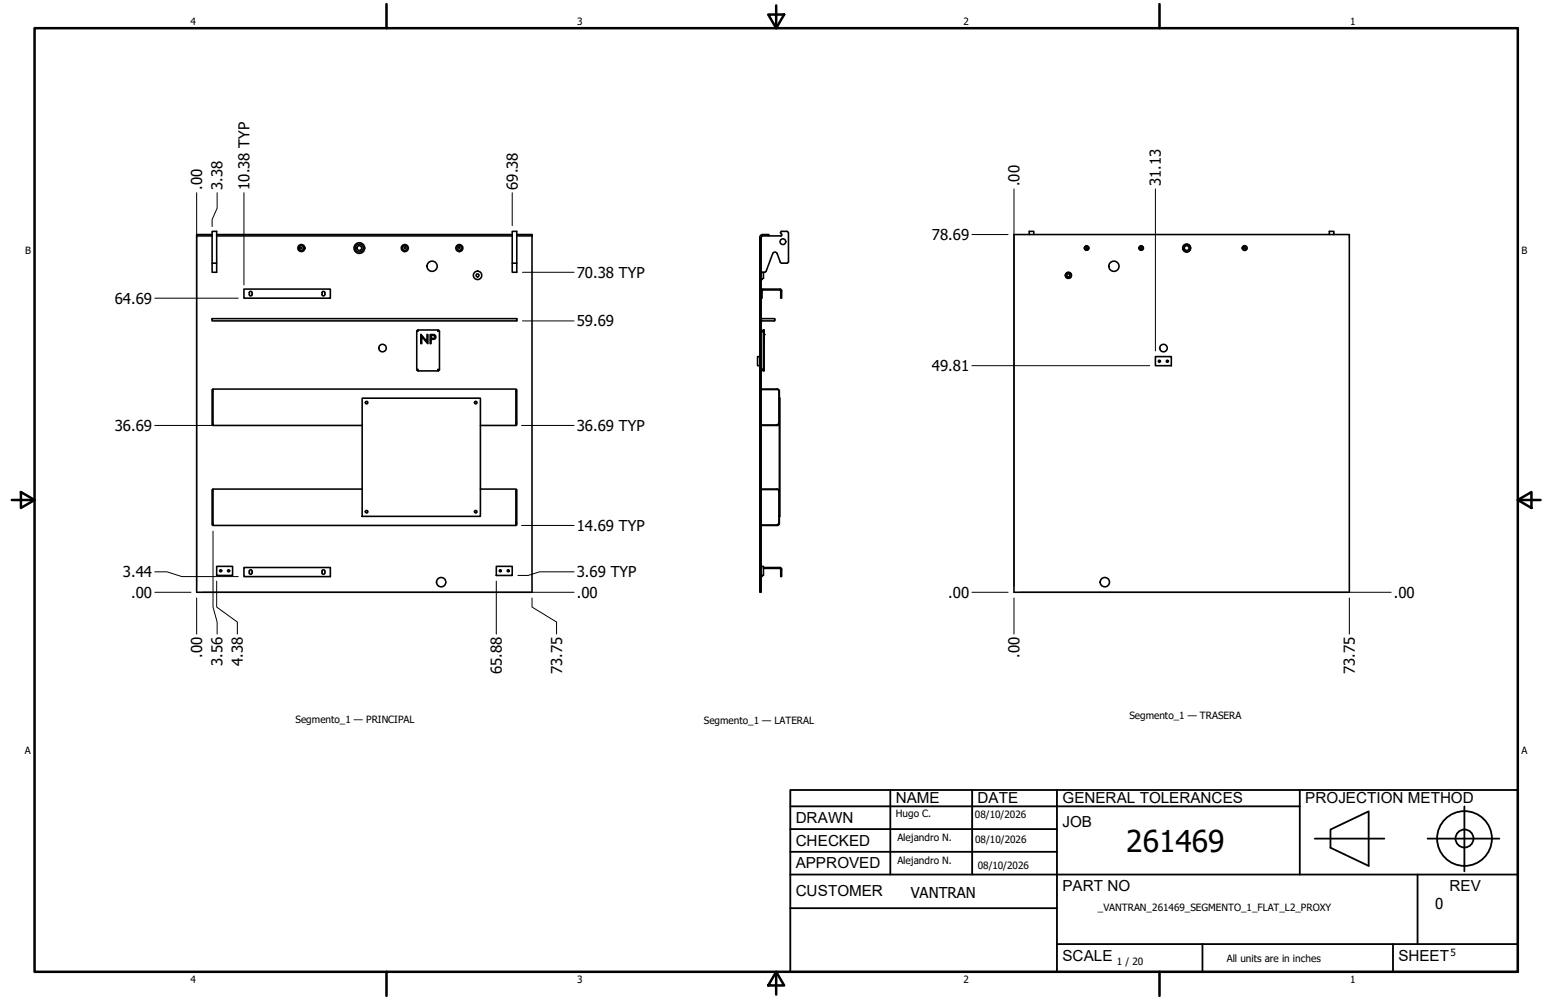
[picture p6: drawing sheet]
<svg xmlns="http://www.w3.org/2000/svg" width="432mm" height="279mm" viewBox="0 0 432 279" stroke-linecap="round" stroke-linejoin="round" font-family="sans-serif">
<defs><g id="words">
<text font-size="8.4" x="314.6" y="238.1">261469</text>
<g font-size="4.3">
<text x="250.2" y="224.2">NAME</text>
<text x="273" y="224.2">DATE</text>
<text x="296.7" y="224.3">GENERAL TOLERANCES</text>
<text x="364.6" y="224.3">PROJECTION METHOD</text>
<text x="222.2" y="229.9">DRAWN</text>
<text x="296.7" y="230.9">JOB</text>
<text x="222.2" y="236.3">CHECKED</text>
<text x="222.2" y="242.6">APPROVED</text>
<text x="222.2" y="250.3">CUSTOMER</text>
<text x="296.7" y="249">PART NO</text>
<text x="404.8" y="248.9">REV</text>
<text x="296.7" y="268.4">SCALE</text>
<text x="390.6" y="268.4">SHEET</text>
</g>
<g font-size="4.2">
<text x="56.5" y="53" transform="rotate(-90 56.5 53)">.00</text>
<text x="62.2" y="53" transform="rotate(-90 62.2 53)">3.38</text>
<text x="69.7" y="53" transform="rotate(-90 69.7 53)">10.38 TYP</text>
<text x="144.6" y="53" transform="rotate(-90 144.6 53)">69.38</text>
<text x="284.7" y="52" transform="rotate(-90 284.7 52)">.00</text>
<text x="324.2" y="52" transform="rotate(-90 324.2 52)">31.13</text>
<text x="260.3" y="67.1">78.69</text>
<text x="161.1" y="77.6">70.38 TYP</text>
<text x="32.1" y="84.8">64.69</text>
<text x="161.1" y="91.2">59.69</text>
<text x="260.3" y="103.7">49.81</text>
<text x="32.1" y="120.4">36.69</text>
<text x="161.1" y="120.4">36.69 TYP</text>
<text x="161.1" y="148.3">14.69 TYP</text>
<text x="34.4" y="161.3">3.44</text>
<text x="161.1" y="161.3">3.69 TYP</text>
<text x="36.6" y="167">.00</text>
<text x="161.1" y="167">.00</text>
<text x="264.9" y="167">.00</text>
<text x="389.3" y="167">.00</text>
<text x="56.5" y="183.8" transform="rotate(-90 56.5 183.8)">.00</text>
<text x="284.7" y="183.8" transform="rotate(-90 284.7 183.8)">.00</text>
<text x="62.2" y="186.1" transform="rotate(-90 62.2 186.1)">3.56</text>
<text x="67.8" y="186.1" transform="rotate(-90 67.8 186.1)">4.38</text>
<text x="140.1" y="188.3" transform="rotate(-90 140.1 188.3)">65.88</text>
<text x="157" y="188.3" transform="rotate(-90 157 188.3)">73.75</text>
<text x="378.4" y="188.3" transform="rotate(-90 378.4 188.3)">73.75</text>
<text x="254.4" y="250.8">VANTRAN</text>
<text x="400.9" y="254">0</text>
</g>
<g font-size="2.8">
<text x="53.2" y="6.9">4</text>
<text x="161.2" y="6.9">3</text>
<text x="269.1" y="6.9">2</text>
<text x="377.1" y="6.9">1</text>
<text x="7" y="70.9">B</text>
<text x="424.9" y="70.9">B</text>
<text x="82.5" y="202">Segmento_1 — PRINCIPAL</text>
<text x="196.6" y="202.3">Segmento_1 — LATERAL</text>
<text x="315.5" y="200.9">Segmento_1 — TRASERA</text>
<text x="6.9" y="210.6">A</text>
<text x="424.9" y="210.6">A</text>
<text x="250.2" y="228.3">Hugo C.</text>
<text x="272.3" y="228.4">08/10/2026</text>
<text x="250.6" y="234.9">Alejandro N.</text>
<text x="272.4" y="235.6">08/10/2026</text>
<text x="250.6" y="241.5">Alejandro N.</text>
<text x="273.1" y="242.8">08/10/2026</text>
<text x="306.6" y="254.4">_VANTRAN_261469_SEGMENTO_1_FLAT_L2_PROXY</text>
<text x="312" y="269.7">1 / 20</text>
<text x="342.6" y="268.7">All units are in inches</text>
<text x="405.1" y="267.1">5</text>
<text x="53.2" y="274.6">4</text>
<text x="161.2" y="274.6">3</text>
<text x="269.1" y="274.6">2</text>
<text x="377.1" y="274.6">1</text>
</g>
</g></defs>
<!-- layer: Visible (ANSI) -->
<g fill="none" stroke="#000" stroke-width=".44">
<path d="M54.9 65.9v99.6h93.7v-99.6M54.9 65.9h4.3M59.2 65.5h-4.3v.4M59.2 64.6h1.3v11.5h-1.3zM59.2 73.5h1.3M60.5 65.5h82.6M60.5 65.9h82.6M143.1 64.6h1.2v11.5h-1.2zM143.1 73.5h1.2M144.3 65.5h4.3v.4M144.3 65.9h4.3M212.2 66.3v99.2h.4v-99.2"/>
<path d="M212.8 78.1h-.2M213 65.5h1.8v.4h-1.8M213 65.9l-.4 .4M213 65.5a.79 .79 0 0 0-.8 .8M213.1 76.1l.1 .1M213.2 76.2h.1M213.2 77.7h.1M213.2 76.2v1.5M213.2 77.7l-.4 .4M214 75.8l-.3 .2-1.1 .1M214.8 65.9h3.2M215.8 70.8l-1.8 5"/>
<path d="M215.9 70.8l.3-.3 .7 .1 1.3 2.9h1.6l.4-.4M218.1 65.2l.3 .4-.4 .4M218.1 65.2l-.1-.4 .3-.2h1.4l.5 .3v8.2M283.2 65.5h93.7v100h-93.7zM287.5 65.5v-.9h1.2v.9M371.3 65.5v-.9h1.3v.9M59.2 89h85.1v.7h-85.1zM68.1 80.8h24.2v2.5h-24.2zM69.6 82.3l.4 .4 .4-.4M69.6 81.8l.4-.4 .4 .4M69.7 81.8v.5M70.4 81.8v.5"/>
<path d="M89.9 82.3l.4 .4 .4-.4M89.9 81.8l.4-.4 .4 .4M90 81.8v.5M90.7 81.8v.5M116.8 92.2h5.5l.4 .2v10.9M116.8 92.2l-.4 .4v10.7M117.5 93.5l1.8 1.9v-1.9h.2v2.5l-1.7-2v2h-.3zM120.1 93.5h.9a.68 .68 0 0 1 .7 .7 .68 .68 0 0 1-.8 .6h-.5v1.2h-.3zM120.4 93.7h.4a.45 .45 0 0 1 .7 .4 .45 .45 0 0 1-.7 .5h-.4zM212.2 99.6h-.6v2.6h.6M212.6 89.5l.2 .2h3.4l.2-.2M212.6 89.2l.2-.2h3.4l.2 .5"/>
<path d="M212.6 81.2l.5-.4h4.8l.4 .4M212.6 92.7h.6M212.6 92.3h.6M212.9 81.2v2.1h-.3M212.9 81.2l.2-.2h4.8l.2 .2M213.2 92.2h.2v11.4h-.2zM213.4 93.5v2.5M218.1 81.2v2.1h.2v-2.1M322.7 99.6h4.5v2.6h-4.5zM59.5 108.8h-.3v9.9h.3M101.2 118.9h-41.7v-10.2h84.6v10.2h-9.9M101.2 111.3h33v33h-33z"/>
<path d="M116.4 103.2l.4 .4M122.7 103.2l-.4 .4h-5.5M144.1 108.8h.2v9.9h-.2M212.6 118.9h4.5M212.6 103.5h.6M212.6 103.1h.6M212.6 108.7h4.5M212.6 108.8h4.3M212.6 118.7h4.3M216.9 108.8l.5 .2 .2 .4M217.1 108.7l.3 .1 .3 .5v36.9M217.6 118.1l-.2 .4-.5 .2"/>
<path d="M217.6 109.5v8.6M217.7 111.3v33M217.7 118.3l-.3 .5-.3 .1M59.5 136.8h-.3v9.9h.3M101.2 136.7h-41.7v10.1h84.6v-10.1h-9.9M144.1 136.8h.2v9.9h-.2M212.6 136.7h4.5M212.6 136.8h4.3M216.9 136.7l.5 .2 .2 .5M217.1 136.7h.3l.3 .5M217.6 137.4v8.6M60.5 158.2h4.5v2.6h-4.5z"/>
<path d="M68.1 158.6h24.2v2.5h-24.2zM69.6 159.6l.4-.4 .4 .4M69.7 159.6v.5M70.4 159.6v.5M89.9 159.6l.4-.4 .4 .4M90 159.6v.5M90.7 159.6v.5M138.6 158.2h4.5v2.6h-4.5zM212.6 158.2h.6v2.6h-.6M212.6 146.8h4.5M212.6 146.7h4.3M213.2 158.8h4.6l.3 .2"/>
<path d="M213.2 158.6h4.6l.5 .4M217.6 146l-.2 .4-.5 .2M217.7 146.3l-.3 .4-.3 .1M218.1 159v2.1h.2v-2.1M69.6 160.1l.4 .4 .4-.4M89.9 160.1l.4 .4 .4-.4M212.9 160.8v.3h-.3"/>
<circle cx="84.2" cy="69.3" r=".98"/>
<circle cx="84.2" cy="69.3" r=".16"/>
<circle cx="84.2" cy="69.3" r=".67"/>
<circle cx="100.4" cy="69.3" r="1.49"/>
<circle cx="100.4" cy="69.3" r=".67"/>
<circle cx="100.4" cy="69.3" r="1.11"/>
<circle cx="113.1" cy="69.3" r=".67"/>
<circle cx="113.1" cy="69.3" r=".16"/>
<circle cx="113.1" cy="69.3" r=".98"/>
<circle cx="120.7" cy="74.4" r="1.43"/>
<circle cx="128.3" cy="69.3" r=".67"/>
<circle cx="128.3" cy="69.3" r=".16"/>
<circle cx="128.3" cy="69.3" r=".98"/>
<circle cx="133.4" cy="76.9" r="1.17"/>
<circle cx="133.4" cy="76.9" r=".41"/>
<circle cx="218.7" cy="67.5" r=".79"/>
<circle cx="298.4" cy="76.9" r=".41"/>
<circle cx="298.4" cy="76.9" r=".86"/>
<circle cx="298.4" cy="76.9" r=".79"/>
<circle cx="303.5" cy="69.3" r=".16"/>
<circle cx="303.5" cy="69.3" r=".6"/>
<circle cx="311.1" cy="74.4" r="1.43"/>
<circle cx="318.7" cy="69.3" r=".16"/>
<circle cx="318.7" cy="69.3" r=".6"/>
<circle cx="331.4" cy="69.3" r=".67"/>
<circle cx="331.4" cy="69.3" r="1.05"/>
<circle cx="331.4" cy="69.3" r="1.11"/>
<circle cx="347.6" cy="69.3" r=".16"/>
<circle cx="347.6" cy="69.3" r=".6"/>
<circle cx="347.6" cy="69.3" r=".67"/>
<circle cx="106.8" cy="97.3" r="1.05"/>
<circle cx="116.7" cy="92.5" r=".1"/>
<circle cx="122.4" cy="92.5" r=".1"/>
<circle cx="325" cy="97.3" r="1.05"/>
<circle cx="102.4" cy="112.5" r=".35"/>
<circle cx="116.7" cy="103.3" r=".1"/>
<circle cx="122.4" cy="103.3" r=".1"/>
<circle cx="132.9" cy="112.5" r=".35"/>
<circle cx="323.8" cy="100.9" r=".29"/>
<circle cx="326" cy="100.9" r=".29"/>
<circle cx="61.6" cy="159.5" r=".29"/>
<circle cx="63.8" cy="159.5" r=".29"/>
<circle cx="102.4" cy="143" r=".35"/>
<circle cx="132.9" cy="143" r=".35"/>
<circle cx="139.7" cy="159.5" r=".29"/>
<circle cx="142" cy="159.5" r=".29"/>
<circle cx="123.2" cy="162.7" r="1.3"/>
<circle cx="308.6" cy="162.7" r="1.3"/>
</g>
<circle cx="213.4" cy="93.5" r=".22" fill="#000"/>
<!-- layer: Borde (ANSI) -->
<g fill="none" stroke="#000" stroke-width=".7">
<path d="M9.7 7.9h414.2v263.6h-414.2zM107.9 1.1v6.8M214.6 4.1h4.4l-2.2 3.8zM216.8 1.5v6.4M323.8 1.1v6.8M3.3 139.7h6.4M5.8 137.5l3.9 2.2-3.9 2.2zM423.9 139.7l3.8-2.2v4.4zM423.9 139.7h6.4M107.9 271.5v6.8M216.8 271.5l2.2 3.8h-4.4zM216.8 271.5v6.4"/>
<path d="M323.8 271.5v6.8"/>
</g>
<!-- layer: Title (ANSI)-1 -->
<g fill="none" stroke="#000" stroke-width=".51">
<path d="M220.7 220.7h203.2v50.8h-203.2zM220.7 225.3h142.3M220.7 231.6h74.5M220.7 238h74.5M248.7 220.7v23.6M271.5 220.7v23.6M295.2 220.7v50.8M363 220.7v23.6M367.2 234.3h19.5M371.6 231.8l10.7-5.1v15.2l-10.7-5zM398.7 234.3h20.1M409 225.3v18.2"/>
<path d="M220.7 244.3h203.2M220.7 253.7h74.5M395.9 244.3v19.5M295.2 263.8h128.7M335.9 263.8v7.7M389.1 263.8v7.7"/>
<circle cx="409" cy="234.3" r="7.7"/>
<circle cx="409" cy="234.3" r="2.51"/>
</g>
<!-- layer: Cota (ANSI) -->
<g fill="none" stroke="#000" stroke-width=".28">
<path d="M54.9 53.8v110M60.6 53.8v4.4l-1.4 3.1v2M68.1 53.8v25.8M143.1 53.8v9.3M283.2 52.8v111M322.7 52.8v45.2M145.9 76.1h14.4M271.5 65.5h10.1M43.2 83.3h23.3M145.9 89.7h14.4M43.2 118.9h57M145.7 118.9h14.6"/>
<path d="M271.5 102.2h49.6M43.2 159.8h3.4l4.2 1.3h15.7M59.5 148.4v21.2l1.1 4.2v3.4M145.7 146.8h14.6M160.3 159.8h-9.6l-3.2 1h-2.8M43.2 165.5h10.1M54.9 167.1v10.1M56.6 165.5h103.7M60.5 162.4v7.2l5.8 4.2v3.4M138.6 162.4v14.8M148.6 167.1v2.5l6.8 4.2v3.4M271.5 165.5h10.1"/>
<path d="M283.2 167.1v10.1M284.8 165.5h103.8M376.9 167.1v10.1"/>
</g>
<use href="#words"/>
</svg>
